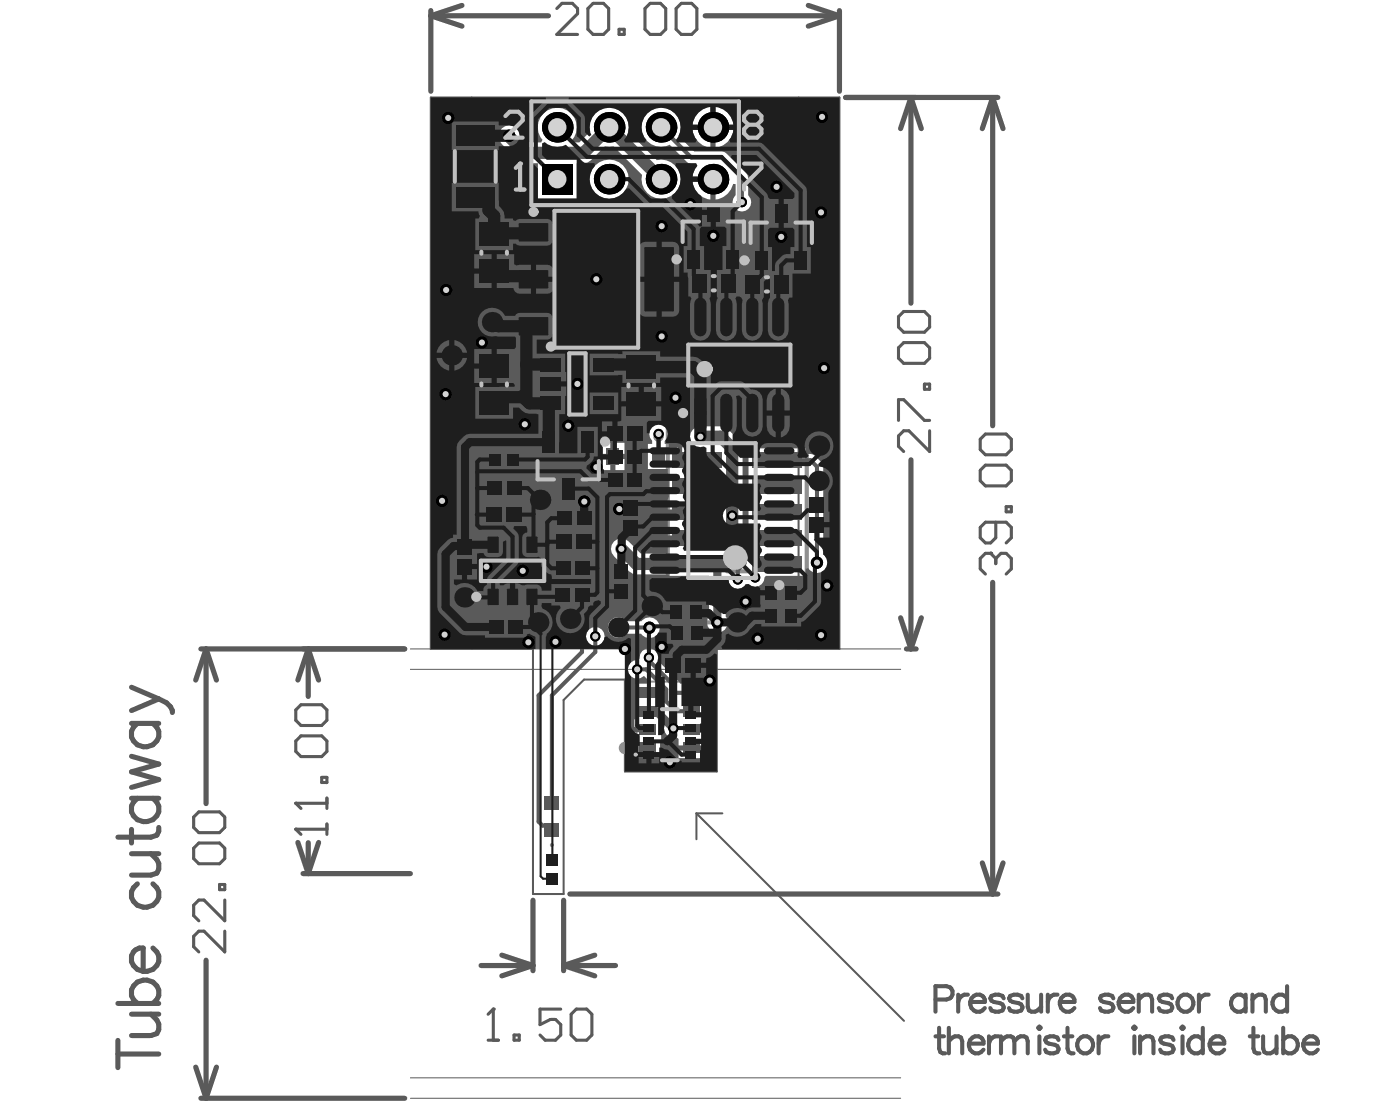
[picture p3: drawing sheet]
<svg xmlns="http://www.w3.org/2000/svg" width="228mm" height="180mm" viewBox="0 0 228 180" stroke-linecap="round" stroke-linejoin="round" font-family="sans-serif">
<g fill="none" stroke="#5a5a5a" stroke-width=".84">
<path d="M70.2 2.6l5.1 1.7M70.2 1.7v13.2M70.2 2.6h19.2M75.3 .9l-5.1 1.7M115 2.6h21.9M131.8 .9l5.1 1.7M136.9 2.6l-5.1 1.7M136.9 1.7v13.2M137.9 15.9h24.8M148.5 15.9l1.7 5.1M148.5 15.9l-1.7 5.1M148.5 15.9v33.5"/>
<path d="M161.8 15.9l1.7 5.1M161.8 15.9l-1.7 5.1M161.8 15.9v53.5M148.5 74.9v30.8M161.8 94.9v50.8M32.8 105.7h33.2M33.6 105.7v25.2M33.6 105.7l-1.7 5.1M33.6 105.7l1.7 5.1M50.3 105.7v7.8M50.3 105.7l1.6 5.1M50.3 105.7l-1.7 5.1"/>
<path d="M146.8 100.7l1.7 5M147.8 105.7h1.6M150.2 100.7l-1.7 5M48.6 137.3l1.7 5M50.3 137.3v5M51.9 137.3l-1.6 5M33.6 156.5v22.5M49.4 142.3h17.5M78.4 157.3h8.5M81.8 155.6l5.1 1.7M86.9 146.7v11.5M86.9 157.3l-5.1 1.7"/>
<path d="M91.9 146.7v11.5M91.9 157.3l5.1 1.7M91.9 157.3h8.4M92.9 145.7h69.8M97 155.6l-5.1 1.7M160.1 140.6l1.7 5.1M163.5 140.6l-1.7 5.1M31.9 173.9l1.7 5.1M32.8 179h33.2M35.3 173.9l-1.7 5.1"/>
</g>
<path d="M76.9 15.9v89.8M130.2 15.9v89.8M113.5 132.5v4.3M113.5 132.5h4.3M113.5 132.5l33.9 33.8" fill="none" stroke="#5a5a5a" stroke-width=".33"/>
<path d="M66.9 109.1h79.9M66.9 105.7h79.9M66.9 179h79.9M66.9 175.6h79.9" fill="none" stroke="#5a5a5a" stroke-width=".17"/>
<path d="M48.2 135.1h5.1M53.3 134.3v1.7" fill="none" stroke="#5a5a5a" stroke-width=".51"/>
<circle cx="48.2" cy="135.1" r=".25" fill="#5a5a5a"/>
<path d="M48.2 135.1l.9 .9M48.2 130.9h5.1M53.3 130v1.7" fill="none" stroke="#5a5a5a" stroke-width=".51"/>
<circle cx="48.2" cy="130.9" r=".25" fill="#5a5a5a"/>
<path d="M48.2 115.7l.9-.9h3.4l.8 .9v1.7l-.8 .8h-3.4l-.9-.8zM48.2 130.9l.9 .8M48.2 120.7l.9-.8h3.4l.8 .8v1.7l-.8 .9h-3.4l-.9-.9zM52.5 126.7h.8v.8h-.8zM79.6 169.5h1.7M80.4 164.4v5.1" fill="none" stroke="#5a5a5a" stroke-width=".51"/>
<circle cx="80.4" cy="164.4" r=".25" fill="#5a5a5a"/>
<path d="M147.3 50.8h3.4l.9 .8v1.7l-.9 .8h-3.4l-.8-.8v-1.7zM147.3 55.8h3.4l.9 .9v1.7l-.9 .8h-3.4l-.8-.8v-1.7zM146.5 68.5v-3.4h.8l3.4 3.4h.9M150.7 62.6h.9v.8h-.9zM151.6 70.2v3.4l-3.4-3.4h-.9l-.8 .8v1.7l.8 .9M161.5 90.2h-.8l-.9 .8v1.7l.9 .8M80.4 164.4l-.8 .9M83.8 168.6h.9v.9h-.9zM91.4 164.4h-3.4v2.6l1.7-.9h.9l.8 .9v1.6l-.8 .9h-1.7l-.9-.9M93.1 165.3l.9-.9h1.6l.9 .9v3.3l-.9 .9h-1.6l-.9-.9z" fill="none" stroke="#5a5a5a" stroke-width=".51"/>
<circle cx="161.5" cy="90.2" r=".25" fill="#5a5a5a"/>
<g fill="none" stroke="#5a5a5a" stroke-width=".51">
<path d="M90.8 1.4l.8-.9h1.7l.9 .9v.8l-3.4 3.4h3.4M95.9 1.4l.8-.9h1.7l.8 .9v3.4l-.8 .8h-1.7l-.8-.8zM100.9 4.8h.9v.8h-.9zM105.2 1.4l.8-.9h1.7l.8 .9v3.4l-.8 .8h-1.7l-.8-.8zM110.2 1.4l.9-.9h1.7l.8 .9v3.4l-.8 .8h-1.7l-.9-.8zM160.7 70.7h3.3l.9 .9v1.7l-.9 .8h-3.3l-.9-.8v-1.7zM160.7 75.8h3.3l.9 .8v1.7l-.9 .9h-3.3l-.9-.9v-1.7zM161.5 90.2l.8 .8M162.3 85.1v2.5l-.8 .9h-.8l-.9-.9v-1.7l.9-.8h3.3l.9 .8v1.7l-.9 .9M162.3 91v.9M162.3 91l.9-.8h.8l.9 .8v1.7l-.9 .8M164 82.6h.9v.8h-.9z"/>
<path d="M31.6 138.2l.8-.8h3.4l.8 .8v1.7l-.8 .8h-3.4l-.8-.8zM32.4 132.3h3.4l.8 .8v1.7l-.8 .9h-3.4l-.8-.9v-1.7zM35.8 144.1h.8v.9h-.8zM36.6 146.7v3.3l-3.3-3.3h-.9l-.8 .8v1.7l.8 .8M36.6 151.7v3.4l-3.3-3.4h-.9l-.8 .9v1.7l.8 .8"/>
</g>
<g fill="none" stroke="#5a5a5a" stroke-width=".66">
<path d="M152.5 162.9h1.8a1.09 1.09 0 0 0 1-1.1 1.09 1.09 0 0 0-1-1.1h-1.8v4.1M152.5 168.9h1.4M153.1 167.5v3.3l.2 .6 .4 .2h.4M154.7 169.7l.6-.6 .4-.2h.6l.4 .2 .2 .6v1.9M154.7 167.5v4.1M156.2 162.1v2.7M157.8 162.1a1.34 1.34 0 0 0-1.6 1.2M158 170.1a1.31 1.31 0 0 0 .7 1.4 1.31 1.31 0 0 0 1.6-.5M158.2 169.5a1.15 1.15 0 0 1 1.3-.7 1.15 1.15 0 0 1 .8 1.3h-2.3zM158.2 163.3a1.31 1.31 0 0 0 .8 1.4 1.31 1.31 0 0 0 1.6-.4M158.4 162.7a1.15 1.15 0 0 1 1.3-.6 1.15 1.15 0 0 1 .9 1.2h-2.4zM161.2 168.9v2.7"/>
<path d="M162.8 168.9a1.34 1.34 0 0 0-1.6 1.2M163.2 169.7l.6-.6 .4-.2h.6l.4 .2 .2 .6M163.2 168.9v2.7M163.6 162.7l-.2-.4-.6-.2h-.6l-.5 .2-.2 .4 .2 .4 1.7 .6 .2 .6-.2 .4-.6 .1h-.6l-.5-.1-.2-.4M165.4 169.7l.6-.6 .4-.2h.6l.4 .2 .2 .6v1.9M165.4 169.7v1.9M166.7 162.7l-.2-.4-.6-.2h-.6l-.6 .2-.2 .4 .2 .4 1.8 .6 .2 .6-.2 .4-.6 .1h-.6l-.6-.1-.2-.4M167.6 162.1v2l.2 .6 .4 .1h.5l.4-.1 .6-.6M169.5 167.3l.2 .2-.2 .2-.2-.2zM169.5 168.9v2.7M169.7 162.1v2.7M170.8 162.1v2.7"/>
<path d="M172.4 162.1a1.34 1.34 0 0 0-1.6 1.2M172.6 169.5l-.2-.4-.6-.2h-.6l-.6 .2-.2 .4 .2 .4 .4 .2 1 .1 .4 .2 .2 .4-.2 .6-.6 .2h-.6l-.6-.2-.2-.4M172.8 163.3a1.31 1.31 0 0 0 .8 1.4 1.31 1.31 0 0 0 1.6-.4M173 162.7a1.15 1.15 0 0 1 1.3-.6 1.15 1.15 0 0 1 .9 1.2h-2.4zM173.4 168.9h1.4M174 167.5v3.3l.2 .6 .4 .2h.4M175.8 169.5a1.35 1.35 0 0 1 1.9-.4 1.35 1.35 0 0 1 .3 1.9 1.35 1.35 0 0 1-1.9 .4 1.35 1.35 0 0 1-.3-1.9zM179.1 168.9v2.7M180.7 168.9a1.34 1.34 0 0 0-1.6 1.2M181.5 162.7l-.2-.4-.6-.2h-.6l-.6 .2-.2 .4 .2 .4 1.8 .6 .2 .6-.2 .4-.6 .1h-.6l-.6-.1-.2-.4M182.4 163.3a1.31 1.31 0 0 0 .8 1.4 1.31 1.31 0 0 0 1.6-.4M182.6 162.7a1.15 1.15 0 0 1 1.3-.6 1.15 1.15 0 0 1 .9 1.2h-2.4z"/>
<path d="M184.7 167.5l.2-.2 .2 .2-.2 .2zM184.9 168.9v2.7M185.7 162.9l.6-.6 .3-.2h.6l.4 .2 .2 .6v1.9M185.7 162.1v2.7M185.9 169.7l.6-.6 .4-.2h.6l.4 .2 .2 .6v1.9M185.9 168.9v2.7M191.1 162.7l-.2-.4-.6-.2h-.6l-.6 .2-.2 .4 .2 .4 1.8 .6 .2 .6-.2 .4-.6 .1h-.6l-.6-.1-.2-.4M191.3 169.5l-.2-.4-.6-.2h-.6l-.6 .2-.2 .4 .2 .4 .4 .2 1.4 .3 .2 .4-.2 .6-.6 .2h-.6l-.6-.2-.2-.4M192.2 162.7a1.35 1.35 0 0 1 1.9-.4 1.35 1.35 0 0 1 .3 2 1.35 1.35 0 0 1-1.9 .3 1.35 1.35 0 0 1-.3-1.9zM192.8 167.3l.2 .2-.2 .2-.2-.2zM192.8 168.9v2.7M195.5 162.1v2.7"/>
<path d="M196.1 169.5a1.35 1.35 0 0 0-1.9-.4 1.35 1.35 0 0 0-.3 1.9 1.26 1.26 0 0 0 2.2 0M196.1 167.5v4.1M197.1 162.1a1.34 1.34 0 0 0-1.6 1.2M197.2 170.1a1.31 1.31 0 0 0 .8 1.4 1.31 1.31 0 0 0 1.6-.5M197.4 169.5a1.15 1.15 0 0 1 1.3-.7 1.15 1.15 0 0 1 .9 1.3h-2.4zM203.1 162.7a1.35 1.35 0 0 0-1.9-.4 1.35 1.35 0 0 0-.3 2 1.26 1.26 0 0 0 2.2 0M203.1 162.1v2.7M203.8 168.9h1.3M204.2 162.9l.6-.6 .4-.2h.6l.4 .2 .2 .6v1.9M204.2 162.1v2.7M204.3 167.5v3.3l.2 .6 .4 .2h.4M205.9 168.9v1.9l.2 .6 .4 .2h.6l.4-.2 .6-.6"/>
<path d="M208.1 168.9v2.7M209.2 169.5a1.35 1.35 0 0 1 1.9-.4 1.35 1.35 0 0 1 .3 1.9 1.26 1.26 0 0 1-2.2 0M209.2 167.5v4.1M209.8 162.7a1.35 1.35 0 0 0-1.9-.4 1.35 1.35 0 0 0-.2 2 1.26 1.26 0 0 0 2.1 0M209.8 160.7v4.1M212.5 170.1a1.31 1.31 0 0 0 .8 1.4 1.31 1.31 0 0 0 1.6-.5M213.1 169.1a1.1 1.1 0 0 1 1.2-.1 1.1 1.1 0 0 1 .6 1.1h-2.4l.2-.6z"/>
</g>
<g fill="none" stroke="#5a5a5a" stroke-width=".83">
<path d="M21.4 117.9h4.5M21.4 112l4.5 1.9M22.4 117.9a2.08 2.08 0 0 0-.8 2.6 2.08 2.08 0 0 0 2.4 1.2 2.04 2.04 0 0 0 1.9-1.6 2.04 2.04 0 0 0-1-2.2M25.9 113.9l-4.5 1.9M25.9 113.9a2.56 2.56 0 0 1 2.2 2.2M21.4 135.1v2.3M21.4 139.1h4.5M21.4 130.1h4.5M21.4 123.2l4.5 1.3-4.5 1.3 4.5 1.2-4.5 1.3M22.4 130.1a2.08 2.08 0 0 0-.8 2.6 2.08 2.08 0 0 0 2.4 1.2 2.04 2.04 0 0 0 1.9-1.6 2.04 2.04 0 0 0-1-2.2M24.6 139.1l1 1 .3 .6v.9l-.3 .7-1 .3h-3.2M25.9 134.8v.7l-.3 .6-1 .3h-5.4"/>
<path d="M21.8 155.1l.3-.3 .6-.3h.6v3.8a2.07 2.07 0 0 1-1.5-3.2zM22.4 144a2.08 2.08 0 0 0-.8 2.6 2.08 2.08 0 0 0 2.4 1.2 2.04 2.04 0 0 0 1.9-1.5 2.04 2.04 0 0 0-1-2.3M24.9 154.5a2.08 2.08 0 0 1 .9 2.6 2.08 2.08 0 0 1-2.5 1.2M19.2 171.7h6.7M19.2 169.5v4.5M19.2 163.5h6.7M21.4 165.3h4.5M22.4 163.5a2.08 2.08 0 0 1-.8-2.6 2.08 2.08 0 0 1 2.4-1.2 2.04 2.04 0 0 1 1.9 1.6 2.04 2.04 0 0 1-1 2.2M24.6 165.3l1 .9 .3 .6v1l-.3 .6-1 .3h-3.2"/>
</g>
<path d="M70.2 15.9h66.7v89.8h-20v20h-15v-15h-6.7l-3.3 3.4v31.6h-5v-40h-16.7z" fill="none" stroke="#5a5a5a" stroke-width=".33"/>
<g fill="#d2d2d2">
<circle cx="83" cy="22.1" r=".5"/>
<circle cx="112.5" cy="33.3" r=".5"/>
<circle cx="126.6" cy="30.4" r=".5"/>
<circle cx="127.4" cy="38.6" r=".5"/>
<circle cx="116.3" cy="38.4" r=".5"/>
<circle cx="121" cy="32.9" r=".5"/>
<circle cx="86.1" cy="104.7" r=".5"/>
<circle cx="101.9" cy="105.7" r=".5"/>
<circle cx="97.2" cy="76.1" r=".5"/>
<circle cx="97.1" cy="103.7" r=".5"/>
<circle cx="101.3" cy="89.4" r=".5"/>
<circle cx="101" cy="82.9" r=".5"/>
<circle cx="95.3" cy="81.7" r=".5"/>
<circle cx="107.4" cy="70.7" r=".5"/>
<circle cx="79.3" cy="92.3" r=".5"/>
<circle cx="133.2" cy="91.7" r=".5"/>
<circle cx="105.8" cy="107.2" r=".5"/>
<circle cx="103.9" cy="109.1" r=".5"/>
<circle cx="109.8" cy="118.7" r=".5"/>
<circle cx="107.9" cy="36.9" r=".5"/>
<circle cx="100.8" cy="102.2" r=".5"/>
<circle cx="105.9" cy="102.3" r=".5"/>
<circle cx="120.3" cy="94.4" r=".5"/>
<circle cx="123.1" cy="94.1" r=".5"/>
<circle cx="107.9" cy="105.4" r=".5"/>
<circle cx="117" cy="101.4" r=".5"/>
<circle cx="78.6" cy="55.8" r=".5"/>
<circle cx="85.6" cy="69.1" r=".5"/>
<circle cx="110.1" cy="64.8" r=".5"/>
<circle cx="92.6" cy="69.4" r=".5"/>
<circle cx="114.2" cy="71.2" r=".5"/>
<circle cx="97.2" cy="45.5" r=".5"/>
<circle cx="107.9" cy="54.8" r=".5"/>
<circle cx="119.4" cy="84" r=".5"/>
<circle cx="121.6" cy="98" r=".5"/>
<circle cx="115.7" cy="110.9" r=".5"/>
<circle cx="109.2" cy="124.2" r=".5"/>
<circle cx="123.5" cy="104.1" r=".5"/>
<circle cx="133.9" cy="103.5" r=".5"/>
<circle cx="134.9" cy="95.4" r=".5"/>
<circle cx="134.4" cy="60" r=".5"/>
<circle cx="133.9" cy="34.6" r=".5"/>
<circle cx="134" cy="19" r=".5"/>
<circle cx="73.1" cy="19.2" r=".5"/>
<circle cx="72.7" cy="47.3" r=".5"/>
<circle cx="72.7" cy="64.2" r=".5"/>
<circle cx="72.1" cy="81.6" r=".5"/>
<circle cx="72.5" cy="103.4" r=".5"/>
<circle cx="94.1" cy="62.6" r=".5"/>
<circle cx="90.6" cy="104.6" r=".5"/>
<circle cx="85.2" cy="93" r=".5"/>
</g>
<g fill="none" stroke="#8c8c8c" stroke-width=".66">
<path d="M83.5 40v5M88.8 40v5M79.9 42.1a1.5 1.5 0 0 1 1.6-.4 1.5 1.5 0 0 1 1 1.4h-2.9v-.5zM81 47.8a1.01 1.01 0 0 0 .5 1.7l1 .2a1.43 1.43 0 0 1 1.4 1.3 1.43 1.43 0 0 1-1.2 1.6h-1a1.38 1.38 0 0 1-1.2-1.2 1.38 1.38 0 0 1 .8-1.5l1.6-.4a1.01 1.01 0 0 0 .5-1.7l-.7-.2h-1zM82.5 43.1a1.57 1.57 0 0 1-1 1.7 1.57 1.57 0 0 1-1.9-.5M84.8 41.6v3.4M85.7 47.8a1.62 1.62 0 0 1 2.4 .7 4.1 4.1 0 0 1-.5 3.8 1.62 1.62 0 0 1-2.4-.7 4.1 4.1 0 0 1 .5-3.8zM87.4 41.6v2.4l-.2 .7-.5 .3h-.7l-.5-.3-.7-.7M88.8 42.4a1.62 1.62 0 0 1 2.3-.4 1.62 1.62 0 0 1 .3 2.3 1.51 1.51 0 0 1-2.6 0M89.8 50.4h4.3M93.4 41.9a1.67 1.67 0 0 1 2.4 .9 1.67 1.67 0 0 1-1.2 2.2 1.69 1.69 0 0 1-1.8-1.1 1.69 1.69 0 0 1 .6-2zM95 50.9h3.5l-2.3-3.3v5"/>
<path d="M96 55.2h3.1v4.9h-3.1M97.2 57.5h1.9M97.2 45v-5l1.9 5 2-5v5M99.9 56.8l1.4 3.3 1.4-3.3M100.4 47.8a1.62 1.62 0 0 1 2.4 .7 4.1 4.1 0 0 1-.5 3.8 1.62 1.62 0 0 1-2.4-.7 4.1 4.1 0 0 1 .5-3.8zM104 57.3a1.5 1.5 0 0 1 1.7-.4 1.5 1.5 0 0 1 1 1.3h-2.9v-.4zM104.5 50.4h4.2M105.4 41.6a1.61 1.61 0 0 1 1.9 1.5M106.7 58.2a1.57 1.57 0 0 1-1 1.8 1.57 1.57 0 0 1-1.9-.6M107.3 41.6v3.4M109.1 41.9a1.67 1.67 0 0 1 2.4 .9 1.67 1.67 0 0 1-1.2 2.2 1.69 1.69 0 0 1-1.8-1.1 1.69 1.69 0 0 1 .6-2zM109.4 57.5l-1.6 2.6"/>
<path d="M110.6 47.8a1.62 1.62 0 0 1 2.4 .7 4.1 4.1 0 0 1-.5 3.8 1.62 1.62 0 0 1-2.4-.7 4.1 4.1 0 0 1 .5-3.8zM111.1 57.5h-2.1l-.7-.2a1.15 1.15 0 0 1 0-1.9l.7-.2h2.1v4.9M112.6 42.4l.2-.5 .7-.3h.7l.7 .3 .3 .5-.3 .4-2.1 .7-.2 .8 .2 .4 .7 .3h.7l.7-.3 .3-.4M117.4 48.8a1.24 1.24 0 0 0-.9-1.2h-1a1.22 1.22 0 0 0-.7 1.9l.5 .7 2.3 2.4h-3.3M119.1 42.6l-.7-.7-.5-.3h-.7l-.5 .3-.2 .7v2.4M119.1 41.6v3.4M119.5 47.8a1.62 1.62 0 0 1 2.4 .7 4.1 4.1 0 0 1-.5 3.8 1.62 1.62 0 0 1-2.4-.7 4.1 4.1 0 0 1 .5-3.8zM120.4 42.1a1.5 1.5 0 0 1 1.6-.4 1.5 1.5 0 0 1 1 1.4h-2.8v-.5zM123 43.1a1.57 1.57 0 0 1-.9 1.7 1.57 1.57 0 0 1-1.9-.5M124.1 40.7a2.19 2.19 0 0 1 3.4 0 1.27 1.27 0 0 1-1 1.4l-1.4 .5a1.35 1.35 0 0 0-1 1.7 2.2 2.2 0 0 0 3.4 0M126.3 48.8a1.24 1.24 0 0 0-1-1.2h-.9a1.22 1.22 0 0 0-.7 1.9l.5 .7 2.3 2.4h-3.3M102.3 72.1h2.7v4.5h-2.7z"/>
<path d="M108.9 65.5h22.6v35.9h-22.6zM118.5 73.8h3.4M118.5 93.1h3.4"/>
</g>
<g fill="none" stroke="#8c8c8c" stroke-width=".33">
<path d="M103.8 111.1h10.8v12.6h-10.8z"/>
<circle cx="90" cy="137.7" r=".17"/>
</g>
<circle cx="101.9" cy="121.9" r=".5" fill="none" stroke="#8c8c8c" stroke-width="1"/>
<g fill="none" stroke="#8c8c8c" stroke-width=".83">
<circle cx="107.3" cy="71.2" r=".42"/>
<circle cx="113.5" cy="95.1" r=".42"/>
</g>
<path d="M70.2 15.9h66.7v89.8h-20v20h-15v-20h-3.8v-.9a1.52 1.52 0 0 0 0-2.2 1.52 1.52 0 0 0-2.1 0 1.52 1.52 0 0 0 0 2.2v.9h-25.8zM116.7 17.4v2.9h2.9a3.2 3.2 0 0 0-2.9-2.9zM113.9 18.4l-.6 .7-.4 1.2h2.9v-2.9l-1.2 .4zM81.8 20.9a1.88 1.88 0 0 0 0 2.6l2.6 2.6 .6 .4 .6 .1h2.1v5.8h6.3v-5.8h1.2l.6-.1 .6-.4 2.2-2.3 .7 .1 .7-.1 4.7 4.7a3.2 3.2 0 0 0 2.8 3.9 3.2 3.2 0 0 0 3.5-3.4 3.2 3.2 0 0 0-3.9-2.9l-4.7-4.7a3.2 3.2 0 0 0-3.1-3.8 3.2 3.2 0 0 0-3.1 3.8l-1.7 1.8h-1l-.2-.4a3.2 3.2 0 0 0-.3-4.4 3.2 3.2 0 0 0-4.3 0 3.2 3.2 0 0 0-.3 4.4l-.2 .4h-1.9l-1.8-1.8a1.67 1.67 0 0 0-2.7-.5zM116.7 21.2v2.9a3.2 3.2 0 0 0 2.9-2.9zM112.9 21.2a3.2 3.2 0 0 0 2.9 2.9v-2.9zM96.1 29.2a3.2 3.2 0 0 0 6.4 0 3.2 3.2 0 0 0-6.4 0zM112.9 29.6a3.2 3.2 0 0 0 2.9 2.9v-2.9zM105.5 18.5a3.2 3.2 0 0 0-.3 4.1 3.2 3.2 0 0 0 4 1l2.8 2.8 .4 .2 1 .1 .2 .4-.3 .4-.4 1.3h3.3v.4h.5v3.3a3.3 3.3 0 0 0 2.8-2.5h.4v1.8a1.52 1.52 0 0 0 0 2.2 1.52 1.52 0 0 0 2.1 0 1.52 1.52 0 0 0 0-2.2l-.1-3.2-3.5-3.6-.7-.3h-4.5l-2.6-2.6a3.2 3.2 0 0 0-1-4 3.2 3.2 0 0 0-4.1 .4zM100.3 72.1v1.9h1.5v-1.9zM98 72.1v1.9h1.5v-1.9zM100.3 74.8v1.8h1.5v-1.8zM98 74.8v1.8h1.5v-1.8zM106.3 69.6a1.52 1.52 0 0 0 0 2.2v.5h-.7v4.1h3.3v.7l.1 .2v3.7l-.1 .3v1.7h4.8v.9h-4.8v3.3h4.8v.9h-4.8v2.1h-4.4l-2-2a1.7 1.7 0 0 0-2.4 0 1.7 1.7 0 0 0 0 2.4l2.5 2.5 .5 .4 .7 .1h5.2v.2h6.6v6.7a1.68 1.68 0 0 0 1.4 2.6 1.68 1.68 0 0 0 1.3-2.6v-6.3l.3-.2 .2 .3a1.49 1.49 0 0 0 1 1.6 1.49 1.49 0 0 0 1.8-.7h.4a1.53 1.53 0 0 0 1.7 .3 1.53 1.53 0 0 0 .9-1.4l.3-.3h6.5v-1.1l.4-.1a1.67 1.67 0 0 0 2.5 .3 1.67 1.67 0 0 0-.1-2.5v-14.4a2.66 2.66 0 0 0-2.8-2v-.9h-9.4v15.1l-.5 .5-.4-.1v-15.6l-.2-.6-.3-.6-1.9-1.8-.6-.4-.6-.1h-3.3a1.68 1.68 0 0 0-1.6 1.1 1.68 1.68 0 0 0 .5 1.9l-.1 .4h-3.9v-.6h-.7v-.4a1.52 1.52 0 0 0 .1-2.2 1.52 1.52 0 0 0-2.2-.1zM99.6 101a1.68 1.68 0 0 0 .1 2.5 1.68 1.68 0 0 0 2.4-.2h2.4a1.68 1.68 0 0 0 2.5 .2 1.68 1.68 0 0 0 .1-2.4 1.68 1.68 0 0 0-2.5 .1h-2.5a1.64 1.64 0 0 0-2.5-.2zM102.8 108a1.54 1.54 0 0 0 0 2.2 1.54 1.54 0 0 0 2.2-.1l.9 .9-.2 .4h-2.1v5.8h-.2v1.3h2.2v.8h-2.2v1.3h.2v2.8h4v-2.8h.2v-1.1l.4-.3 .2 .1a1.49 1.49 0 0 0 1.8 .8l.4 .3v1.1h4.4v-1.3h-.2v-8.8h-3.9l-3.7-3.8a1.51 1.51 0 0 0-1.2-2 1.51 1.51 0 0 0-1.7 1.7l-.3 .3-.7 .1zM113.2 122.3v1.3h1.8v-1.3zM110.6 122.3v1.3h1.8v-1.3z" fill="#5a5a5a"/>
<path d="M107.8 20.7l4.9 5h5l3.3 3.3v3.9M107.4 70.7l-.1 3.7M110.9 71.4v2.7l.9 .9h1.9M126.7 75h5.4l1.1 1v15.7M126.5 87.5l.2 .2h-2.7l-2.6 2.6v1.5l-1.1 1.1v1.5M126.7 91.9h-2.7l-.9 .9v1.3M94.9 104.7v1.5l-7.1 7.1v20.6l.6 .6h.8l.8 .8M97.1 103.7v2.5l-7.1 7.1v17.5M100.8 102.2l5.1 .1M103.9 109.1h1.5l3.2 3.2v2l1.6 1.6h2.6M105.8 107.2v.5l4.2 4.1v.8l.3 .3h2.5M105.8 102.2l.1 .1" fill="none" stroke="#5a5a5a" stroke-width=".66"/>
<path d="M116.4 91.9l.6 .6v8.8M105.6 115.9h1.4l2.8 2.8" fill="none" stroke="#5a5a5a" stroke-width="1.3"/>
<path d="M83 22.1v.2l2.6 2.6h9.6l4.1-4.2 8.5 8.5h-.6M114.2 71.2h3.3l1.9 1.8v17.8l-1.2 1.1h-14.4l-2.5-2.5M113.7 91.9h.1" fill="none" stroke="#5a5a5a" stroke-width="2"/>
<circle cx="83" cy="22.1" r="1" fill="#000"/>
<circle cx="83" cy="22.1" r=".5" fill="#d2d2d2"/>
<circle cx="112.5" cy="33.3" r="1" fill="#000"/>
<circle cx="112.5" cy="33.3" r=".5" fill="#d2d2d2"/>
<circle cx="126.6" cy="30.4" r="1" fill="#000"/>
<circle cx="126.6" cy="30.4" r=".5" fill="#d2d2d2"/>
<circle cx="127.4" cy="38.6" r="1" fill="#000"/>
<circle cx="127.4" cy="38.6" r=".5" fill="#d2d2d2"/>
<circle cx="116.3" cy="38.4" r="1" fill="#000"/>
<circle cx="116.3" cy="38.4" r=".5" fill="#d2d2d2"/>
<circle cx="121" cy="32.9" r=".83" fill="#000"/>
<circle cx="121" cy="32.9" r=".5" fill="#d2d2d2"/>
<circle cx="86.1" cy="104.7" r="1" fill="#000"/>
<circle cx="86.1" cy="104.7" r=".5" fill="#d2d2d2"/>
<circle cx="101.9" cy="105.7" r="1" fill="#000"/>
<circle cx="101.9" cy="105.7" r=".5" fill="#d2d2d2"/>
<circle cx="97.2" cy="76.1" r="1" fill="#000"/>
<circle cx="97.2" cy="76.1" r=".5" fill="#d2d2d2"/>
<circle cx="97.1" cy="103.7" r=".83" fill="#000"/>
<circle cx="97.1" cy="103.7" r=".5" fill="#d2d2d2"/>
<circle cx="101.3" cy="89.4" r=".83" fill="#000"/>
<circle cx="101.3" cy="89.4" r=".5" fill="#d2d2d2"/>
<circle cx="101" cy="82.9" r="1" fill="#000"/>
<circle cx="101" cy="82.9" r=".5" fill="#d2d2d2"/>
<circle cx="95.3" cy="81.7" r="1" fill="#000"/>
<circle cx="95.3" cy="81.7" r=".5" fill="#d2d2d2"/>
<circle cx="107.4" cy="70.7" r=".83" fill="#000"/>
<circle cx="107.4" cy="70.7" r=".5" fill="#d2d2d2"/>
<circle cx="79.3" cy="92.3" r="1" fill="#000"/>
<circle cx="79.3" cy="92.3" r=".5" fill="#d2d2d2"/>
<circle cx="133.2" cy="91.7" r="1" fill="#000"/>
<circle cx="133.2" cy="91.7" r=".5" fill="#d2d2d2"/>
<circle cx="105.8" cy="107.2" r=".83" fill="#000"/>
<circle cx="105.8" cy="107.2" r=".5" fill="#d2d2d2"/>
<circle cx="103.9" cy="109.1" r=".83" fill="#000"/>
<circle cx="103.9" cy="109.1" r=".5" fill="#d2d2d2"/>
<circle cx="109.8" cy="118.7" r=".83" fill="#000"/>
<circle cx="109.8" cy="118.7" r=".5" fill="#d2d2d2"/>
<circle cx="107.9" cy="36.9" r="1" fill="#000"/>
<circle cx="107.9" cy="36.9" r=".5" fill="#d2d2d2"/>
<circle cx="100.8" cy="102.2" r="1" fill="#000"/>
<circle cx="100.8" cy="102.2" r=".5" fill="#d2d2d2"/>
<circle cx="105.9" cy="102.3" r="1" fill="#000"/>
<circle cx="105.9" cy="102.3" r=".5" fill="#d2d2d2"/>
<circle cx="120.3" cy="94.4" r=".83" fill="#000"/>
<circle cx="120.3" cy="94.4" r=".5" fill="#d2d2d2"/>
<circle cx="123.1" cy="94.1" r=".83" fill="#000"/>
<circle cx="123.1" cy="94.1" r=".5" fill="#d2d2d2"/>
<circle cx="107.9" cy="105.4" r="1" fill="#000"/>
<circle cx="107.9" cy="105.4" r=".5" fill="#d2d2d2"/>
<circle cx="117" cy="101.4" r="1" fill="#000"/>
<circle cx="117" cy="101.4" r=".5" fill="#d2d2d2"/>
<circle cx="78.6" cy="55.8" r="1" fill="#000"/>
<circle cx="78.6" cy="55.8" r=".5" fill="#d2d2d2"/>
<circle cx="85.6" cy="69.1" r="1" fill="#000"/>
<circle cx="85.6" cy="69.1" r=".5" fill="#d2d2d2"/>
<circle cx="110.1" cy="64.8" r="1" fill="#000"/>
<circle cx="110.1" cy="64.8" r=".5" fill="#d2d2d2"/>
<circle cx="92.6" cy="69.4" r="1" fill="#000"/>
<circle cx="92.6" cy="69.4" r=".5" fill="#d2d2d2"/>
<circle cx="114.2" cy="71.2" r=".83" fill="#000"/>
<circle cx="114.2" cy="71.2" r=".5" fill="#d2d2d2"/>
<circle cx="97.2" cy="45.5" r="1" fill="#000"/>
<circle cx="97.2" cy="45.5" r=".5" fill="#d2d2d2"/>
<circle cx="107.9" cy="54.8" r="1" fill="#000"/>
<circle cx="107.9" cy="54.8" r=".5" fill="#d2d2d2"/>
<circle cx="119.4" cy="84" r=".83" fill="#000"/>
<circle cx="119.4" cy="84" r=".5" fill="#d2d2d2"/>
<circle cx="121.6" cy="98" r="1" fill="#000"/>
<circle cx="121.6" cy="98" r=".5" fill="#d2d2d2"/>
<circle cx="115.7" cy="110.9" r="1" fill="#000"/>
<circle cx="115.7" cy="110.9" r=".5" fill="#d2d2d2"/>
<circle cx="109.2" cy="124.2" r="1" fill="#000"/>
<circle cx="109.2" cy="124.2" r=".5" fill="#d2d2d2"/>
<circle cx="123.5" cy="104.1" r="1" fill="#000"/>
<circle cx="123.5" cy="104.1" r=".5" fill="#d2d2d2"/>
<circle cx="133.9" cy="103.5" r="1" fill="#000"/>
<circle cx="133.9" cy="103.5" r=".5" fill="#d2d2d2"/>
<circle cx="134.9" cy="95.4" r="1" fill="#000"/>
<circle cx="134.9" cy="95.4" r=".5" fill="#d2d2d2"/>
<circle cx="134.4" cy="60" r="1" fill="#000"/>
<circle cx="134.4" cy="60" r=".5" fill="#d2d2d2"/>
<circle cx="133.9" cy="34.6" r="1" fill="#000"/>
<circle cx="133.9" cy="34.6" r=".5" fill="#d2d2d2"/>
<circle cx="134" cy="19" r="1" fill="#000"/>
<circle cx="134" cy="19" r=".5" fill="#d2d2d2"/>
<circle cx="73.1" cy="19.2" r="1" fill="#000"/>
<circle cx="73.1" cy="19.2" r=".5" fill="#d2d2d2"/>
<circle cx="72.7" cy="47.3" r="1" fill="#000"/>
<circle cx="72.7" cy="47.3" r=".5" fill="#d2d2d2"/>
<circle cx="72.7" cy="64.2" r="1" fill="#000"/>
<circle cx="72.7" cy="64.2" r=".5" fill="#d2d2d2"/>
<circle cx="72.1" cy="81.6" r="1" fill="#000"/>
<circle cx="72.1" cy="81.6" r=".5" fill="#d2d2d2"/>
<circle cx="72.5" cy="103.4" r="1" fill="#000"/>
<circle cx="72.5" cy="103.4" r=".5" fill="#d2d2d2"/>
<circle cx="94.1" cy="62.6" r="1" fill="#000"/>
<circle cx="94.1" cy="62.6" r=".5" fill="#d2d2d2"/>
<circle cx="90.6" cy="104.6" r="1" fill="#000"/>
<circle cx="90.6" cy="104.6" r=".5" fill="#d2d2d2"/>
<circle cx="85.2" cy="93" r="1" fill="#000"/>
<circle cx="85.2" cy="93" r=".5" fill="#d2d2d2"/>
<circle cx="90.9" cy="20.7" r="2.49" fill="#000"/>
<circle cx="90.9" cy="20.7" r="1.5" fill="#d2d2d2"/>
<circle cx="116.2" cy="20.7" r="2.49" fill="#000"/>
<circle cx="116.2" cy="20.7" r="1.5" fill="#d2d2d2"/>
<circle cx="107.8" cy="20.7" r="2.49" fill="#000"/>
<circle cx="107.8" cy="20.7" r="1.5" fill="#d2d2d2"/>
<path d="M88.4 26.7h5v5h-5z" fill-rule="evenodd" fill="#000"/>
<circle cx="90.9" cy="29.2" r="1.5" fill="#d2d2d2"/>
<circle cx="116.2" cy="29.2" r="2.49" fill="#000"/>
<circle cx="116.2" cy="29.2" r="1.5" fill="#d2d2d2"/>
<circle cx="107.8" cy="29.2" r="2.49" fill="#000"/>
<circle cx="107.8" cy="29.2" r="1.5" fill="#d2d2d2"/>
<circle cx="99.3" cy="20.7" r="2.49" fill="#000"/>
<circle cx="99.3" cy="20.7" r="1.5" fill="#d2d2d2"/>
<circle cx="99.3" cy="29.2" r="2.49" fill="#000"/>
<circle cx="99.3" cy="29.2" r="1.5" fill="#d2d2d2"/>
<g fill="#5a5a5a">
<path d="M98.9 73h2.1v2.8h-2.1z" fill-rule="evenodd"/>
<path d="M104.3 121h2.6v1.7h-2.6z" fill-rule="evenodd"/>
<path d="M104.3 115.1h2.6v1.6h-2.6z" fill-rule="evenodd"/>
<path d="M106.3 73h2.1v2.8h-2.1z" fill-rule="evenodd"/>
<path d="M111.5 121h2.6v1.7h-2.6z" fill-rule="evenodd"/>
<path d="M111.5 115.1h2.6v1.6h-2.6z" fill-rule="evenodd"/>
<path d="M104.3 112.1h2.6v1.6h-2.6z" fill-rule="evenodd"/>
<path d="M104.3 118.1h2.6v1.6h-2.6z" fill-rule="evenodd"/>
<path d="M111.5 118.1h2.6v1.6h-2.6z" fill-rule="evenodd"/>
<path d="M111.5 112.1h2.6v1.6h-2.6z" fill-rule="evenodd"/>
<path d="M88.8 134.2h2.3v2.2h-2.3z" fill-rule="evenodd"/>
<path d="M88.8 129.7h2.3v2.2h-2.3z" fill-rule="evenodd"/>
<path d="M109.7 86.4h8v2.5h-8z" fill-rule="evenodd"/>
<path d="M109.7 82.2h8v2.5h-8z" fill-rule="evenodd"/>
<path d="M109.7 73.7h8v2.6h-8z" fill-rule="evenodd"/>
<path d="M109.7 90.6h8v2.6h-8z" fill-rule="evenodd"/>
<path d="M109.7 78h8v2.5h-8z" fill-rule="evenodd"/>
<path d="M122.7 86.4h8v2.5h-8z" fill-rule="evenodd"/>
<path d="M122.7 82.2h8v2.5h-8z" fill-rule="evenodd"/>
<path d="M122.7 73.7h8v2.6h-8z" fill-rule="evenodd"/>
<path d="M122.7 90.6h8v2.6h-8z" fill-rule="evenodd"/>
<path d="M122.7 78h8v2.5h-8z" fill-rule="evenodd"/>
</g>
<g fill="#1e1e1e">
<path d="M107.4 103.1h1.3v1.8h.9l.2 .4-.7 .9-.1 .3h-1.2v3.8h.6v7.8a1.5 1.5 0 0 0 0 1.2l-.5 .5h-.6v-4.6h-.5v-6.9a1.49 1.49 0 0 0 0-2.3v-2.3z"/>
<path d="M83.8 85.7h2l.2 .4v.7a.84 .84 0 0 0-.9 .8v2.3a.85 .85 0 0 0 .9 .9l1.8-.1 .4 .3a2.22 2.22 0 0 0 1.7 2.6l.1 .7h6.4v.9h-6.5v1h-1.6a.87 .87 0 0 0-.8-1h-1.5a1.19 1.19 0 0 1-1.3-.1h-.7v2.2h-.9v-2.2h-.7l-.3 .3h-.5l-.1-.3v-.2l3-3.2 .1-4.3-.3-.7-.6-.6z"/>
<path d="M105.9 94.5l.4-.3h4l.7-.3h7.4l.4 .5a1.5 1.5 0 0 0 1 1.5 1.5 1.5 0 0 0 1.8-.7h.4a1.47 1.47 0 0 0 1.5 .3l.4 .3v.4h1.8v.8h-1.8v1.5l.1 .1v.4l-1.9 .1-.6 .4a2.29 2.29 0 0 0-3.2 .6h-.4l-.6-.3a2.21 2.21 0 0 0-2.2-1.2v-.6h-6.5l-.2-.3a2.29 2.29 0 0 0-2.2-1.3l-.3-.3z"/>
<path d="M119.3 25.3h4l6.2 6.1v.7l-.3 .3h-1.4v4.7h1.4l.3 .3v2.9h-.6v1.1a2.33 2.33 0 0 0-2.6 2.8h-.4v-3.9h-.7v-2.9l.3-.3h1.4v-4.7h-1.4l-.3-.3-.3-.7-5.8-5.8z"/>
<path d="M75.3 92.3h.4v-.4h2.1v-1.7l1-.1a.81 .81 0 0 0 .8 .7h1.5a.85 .85 0 0 0 .9-.9v-1.6l.4-.2h.1v2.8l-2.8 2.9a2.45 2.45 0 0 0-.4 1.5 .92 .92 0 0 0-.5 1h-1a2.31 2.31 0 0 0-3.4-.9l-.4-.2v-.8h1.3zM76.2 92.7v1.7h1.6v-1.7z"/>
<path d="M88.3 98.3h1.6v.4h1.4l.1 .4a2.34 2.34 0 0 0 1 4 2.34 2.34 0 0 0 2.8-3l.6-.8 .1-.4 .3-.2h.5v-.5l.3-.3 .5-.1 .4 .2v.4l-1.8 1.9-.1 2.3a1.51 1.51 0 0 0 .4 2.5 1.51 1.51 0 0 0 2.2-1.3l.4-.1a2.31 2.31 0 0 0 3.4 .2l.5 .2v3.8a1.49 1.49 0 0 0 0 2.3v8a1.71 1.71 0 0 0 1.4 1.5v1.8h-.2v1h1.7v.5v-.5h1.7v-.7h.4l.4 .3h.6l1.5 1.6 .7 .3v.2h3v-2h.2v-1h-1.7v-.8h1.7v-1h-.2v-1.5h.2v-1h-1.7v-.4h-.4v-1.5h-1.1v-4.6h1.5v-2h.4v-.4h2.1l.1-.8 .5-.1 .8-.6 .4 .1v19.1h-15v-20h-12.9v-1.9l.2-.5a2.32 2.32 0 0 0 .9-2.3 2.32 2.32 0 0 0-1.6-1.8 .92 .92 0 0 1-.2-.9zM113.4 108.8v1.6h1.7v-1.6zM113 115v1.1h1.3v-1.1zM106.2 123.4v1h1.3v-1zM104.1 123.4v1h1.3v-1z"/>
<path d="M70.2 15.9h18.8v.4l-2.4 2.3-.3 .7v6.4l.3 .7 1.1 1.1v4.9h6.3v-6.4h-4.9l-.7-.7v-1.9l.4-.2a3.1 3.1 0 0 0 3.5 .4l3 2.9 1.6 .1 .1 .4-.4 .6a3.2 3.2 0 0 0 1.2 4.4 3.2 3.2 0 0 0 4.3-1.3h.5l3 2.9 2.4 .1 4.1 4v2.4h-.6v4.3h.6l.1 3.9h.3l.2 .4-.2 .8v4.3l.1 .7a1.7 1.7 0 0 0 1.9 1 1.7 1.7 0 0 0 1.4-1.7v-4.3l-.2-.8 .2-.4v-4.3h-1.1v-3.9h-.7v-2.8l.3-.3 1.5-.1v-1.9h-1.5v1.9h-.4l-4.5-4.6 .1-.5 .4-.3a3.2 3.2 0 0 0 .1-4.5l.1-.4h3.3l.2 .4-.4 .5-.4 1.3h3.3v.8h-3.3l.1 .5 .3 .8 .6 .7 .4 .3 .1 .4v1.9h1.9v.4h.4v2.3h1.4l.3 .3v2.9h-.6v3.9h-.9v4.3l.1 .3-.1 .2-.2 .7v4.3a1.7 1.7 0 0 0 1.7 1.7 1.7 1.7 0 0 0 1.7-1.7v-4.3l-.2-.8 .2-.4h.4l.4 .2 .2 .4-.1 .6v4.3l.1 .7a1.7 1.7 0 0 0 1.9 1 1.7 1.7 0 0 0 1.3-1.7v-4.3l-.1-.6 .3-.4v-2.6l.4-.4h.6v3l-.2 .3-.1 .7v4.3l.1 .7a1.7 1.7 0 0 0 1.9 1 1.7 1.7 0 0 0 1.4-1.7v-4.3l-.1-.6 .2-.4h.5v-3.9h3v-4.3h-.7v-9.7l-7.4-7.3-5-.1-.2-.4 .3-.4 .4-1.2h-6.7l.4 1.2 .3 .4-.2 .4h-3l-.2-.4a3.2 3.2 0 0 0-.2-4.4 3.2 3.2 0 0 0-4.4 0 3.2 3.2 0 0 0-.2 4.4l-.2 .4h-3.3l-.2-.4 .4-.5a3.2 3.2 0 0 0-2.6-4.7 3.2 3.2 0 0 0-3.1 4.4l-.3 .2-.7-.6-.1-2.7-2.6-2.6v-.4h44.2v89.8h-19.1l-.2-.4 .6-.7 .1-1.2 .4-.2a2.31 2.31 0 0 0 3.6-.7l.9-.8h.9v.4h6.5v-.8l.6-.2 2.6-2.7 .1-5.2a1.66 1.66 0 0 0 .3-2.8l-.1-.9-1.4-1.5 .1-2.5h.4v-.4h2v-1.7h-.1v-3.1l.4-.8a2.34 2.34 0 0 0-1.9-3.5l-.2-.4 .7-.7a2.35 2.35 0 0 0 1.6-3.2 2.35 2.35 0 0 0-3.5-1 2.35 2.35 0 0 0-.3 3.6l-.4 .3h-1.3l-.2-.4 .1-.3a1.27 1.27 0 0 0-1.2-1.7h-3.8l-.5 .1a1.24 1.24 0 0 0-.5 1.9l-.2 .4h-3.2l-1.3-1.2v-2.6l.6-.7 .1-.6v-4.4l-.1-.5 .5-.2 .5 .5v4.6a1.7 1.7 0 0 0 1.7 1.7 1.7 1.7 0 0 0 1.6-1.7v-4.4l-.1-.6a1.62 1.62 0 0 0-1.8-1l-1-1.1-.7-.3h-3.1l-.8 .3-.5 .6-.4-.2a3.9 3.9 0 0 0-2.9-4.7h-5.4v-.9h-6.1v.5l-5.4-.1v3.6l5.4-.1v1.3h6.1v-.9h4.7l.2 .2v9.5l.1 .6a1.67 1.67 0 0 0 2.1 .9l.5 .3v.8l.3 .7 4.3 4.2 4.1 .1 .2 .4-.3 .7 .1 .5 .3 .4v.4a1.22 1.22 0 0 0-.1 1.6l-.2 .5h-3.2a1.51 1.51 0 0 0-2.1-.6 1.51 1.51 0 0 0-.5 2.1 1.51 1.51 0 0 0 2.1 .5h3.7l.2 .4a1.18 1.18 0 0 0 0 1.5v.6a1.24 1.24 0 0 0 .1 1.7v.4l-.3 .4-.1 .5 .1 .5a.83 .83 0 0 1 0 1.1l-.4 .2h-.5l-2.8-2.8-8.7-.1-.2-.4a1.18 1.18 0 0 0 0-1.5v-.6a1.24 1.24 0 0 0-.1-1.7v-.3l.3-.4 .1-.5-.3-1.2 .4-.6h-3.3v-.8h3.3l-.4-.6 .1-.5a1.17 1.17 0 0 0-.1-1.5v-.5a1.24 1.24 0 0 0-.1-1.7v-.4l.3-.4 .1-.5-.1-.5a.83 .83 0 0 1 0-1.2 1.27 1.27 0 0 0-1.2-1.7h-1.7l-.1-.4 .3-.5a1.52 1.52 0 0 0-1.1-2.1 1.52 1.52 0 0 0-1.8 1.4h-.5v-1.8l.4-.2h2v-2.4h-6.5v2.4l-.6 .1v2h-.5v.4h-2.1v1.7h.2v1.2h2v.9h-2v1.5l.2 .1v.7h-2l-.9-.9 .2-.5a1.83 1.83 0 0 0 1-1.4h.7v-4.9h-3.4v4.4h-3l.1-6.4h.9v-3h.2v-1.5h-2.5v-.9h2.5v-1.5h-.2v-3h-4.6v-2.3h2.1l.4-.5 .1-3a.85 .85 0 0 0-.9-.8h-4.5h-.3l-.4 .5h-1.7v-.2a2.35 2.35 0 0 0-3.1-.9 2.35 2.35 0 0 0-1.2 2.9 2.35 2.35 0 0 0 2.8 1.5l3.2 .1 .1 .2v1.5l-.3 .3h-2.8v5.5h2.7l.2 .4v.2l-6.4 .1v5.1h6.1v-1.8h1a2.61 2.61 0 0 0 2.9 1l.3 .1v3.2h-11.2a2.75 2.75 0 0 0-2.1 2.1v14.3h-.6v.5l-.5 .1a3.9 3.9 0 0 0-2.1 2.6v8.6l.1 .5 .3 .5 3.2 3.2 .5 .3 .5 .1h3.2v.4h6.8v-.5l.4-.2 1 .6v1.9h-17.1zM116.7 17.4v2.9h2.9a3.2 3.2 0 0 0-2.9-2.9zM113.9 18.4l-.6 .7-.4 1.2h2.9v-2.9l-1.2 .4zM73.7 19.8v4.7h7.6v-.7h1.7a1.7 1.7 0 0 0 1.7-1.7 1.7 1.7 0 0 0-1.7-1.7h-1.7v-.6zM73.7 29.8v4.6h4.3l.3 .8-.3 .4h-.5v5.2h6.1v-1.1h.5l.3 .3h.3h4.5a.85 .85 0 0 0 .9-.8v-2.7a.85 .85 0 0 0-.9-.8h-4.5h-.3l-.3 .3-.5-.1v-.3h-1.3a2.1 2.1 0 0 0-1-2v-3.8zM77.3 41.4v2.3h2.8v-2.3zM107.9 39.4v5.7h2.8v-4.7a1.04 1.04 0 0 0-1-1zM87.4 43.1v2h2.9v-.9a1.03 1.03 0 0 0-1.1-1.1zM104.5 39.7l-.3 .7v4.7h2.8v-5.7h-1.8zM77.3 44.6v2.3h2.8v-2.3zM87.4 45.9v2h1.8a1.03 1.03 0 0 0 1.1-1.1v-.9zM81 41.4v5.5h2.7a1 1 0 0 0 1 1h1.9v-4.8h-1.9l-.5 .2-.4-.3v-1.6zM107.9 45.9v5.7h1.8a1.04 1.04 0 0 0 1-1v-4.7zM104.2 45.9v4.7a1.04 1.04 0 0 0 1 1h1.8v-5.7zM74.1 55.4v2.1h2a2.43 2.43 0 0 0-2-2.1zM71.9 56.1l-.4 .5-.3 .9h2v-2.1l-.8 .3zM77.3 56.9v2.3h2.8v-2.3zM71.2 58.3a2.43 2.43 0 0 0 2 2.1v-2.1zM74.1 58.3v2.1a2.43 2.43 0 0 0 2-2.1zM77.3 60.1v2.3h2.8v-2.3zM105 63v2.4h2.8v-2.4zM101.3 63v2.4h2.8v-2.4zM127.3 63.3v3.6h1.5v-1.8a1.79 1.79 0 0 0-1.5-1.8zM125.6 63.8l-.5 .6-.1 .7v1.8h1.5v-3.6l-.3 .1zM96.1 64v3.5h4.7v-3.5zM98.1 68.7v1.6h1.7v-1.6zM127.3 67.7v3.6a1.79 1.79 0 0 0 1.5-1.8v-1.8zM125 67.7v1.8a1.79 1.79 0 0 0 1.5 1.8v-3.6zM133.6 85.9v1.7h1.6v-1.7z"/>
</g>
<path d="M75 89h-1l-1.3 1.3M95.3 81.7l-.1 2.7M101.4 87.6l-.1 1.8M113.7 103.1l-.1 .1M122.6 100.3l-1.1 1.1h-1.3M108.9 120.7l-.1 .1" fill="none" stroke="#1e1e1e" stroke-width="1.3"/>
<g fill="none" stroke="#1e1e1e" stroke-width=".66">
<path d="M94.4 19.3v2.7M99.3 29.2h3.2M106 32.7h2.5M121 32.9l-1.5 1.5M113.1 42.2v2.7M114 45.8v.4M114.2 46.2v5.5M119.5 46.2l-1.1 1.1v4.4M122.7 46v.3M123.2 46.3v.4l-.5 .6v4.4M80.6 74.9h-2.4l-.4 .4v1.6l.2-.1M92.6 79.6h3.4"/>
<path d="M94.6 76.8l1.5 1.4M95.8 74.5l-.4 .4M100.2 78.2l.1 .1M100.2 74.4l.1 .1M104.5 73.5h2.9M108.4 79.9l-.1 .1h-2.9l-.5 .5M117.6 63.1h3.1l2 2M118.4 73.8l1.9 1.8M77.7 83.9h2.9M77.8 83.9v1.7M80.4 94.5l-.1 2.8M83.6 87.4v3.9"/>
<path d="M87 80.4v3.4l-3.1 .1M89.2 88.3v3.6M89.5 88.3l-.5 .5h-2.3l.3-.3M91.7 96.9l-.3 .4M94.9 96.9v2M97.4 96.5l-.4 .4M99.4 80.5l-.4 .5M101.3 96.3l-2.3 .1v2.4M104.9 97l1.4 1.4v.4h.7M106.4 86.4h2M106.4 84.3h2M108.4 88.6l-.1 .1h-2.3l-1.1 1.1"/>
<path d="M119.4 84l.2 .3M122.2 96.6v.4l-.6 .7v.3M84.1 102.2h3M86.7 101.8l1.4 1.4M97.1 100.7v3M103.9 118.2l.4 .4h1.5M109.2 102.1h-3.1l-.3 .3M109.8 118.7h-.1M105.8 120.8h3M111.1 123h1.5"/>
</g>
<path d="M79.6 34.3l1 .9M85.1 64.6l-.1 .1M114.2 67.3v3.9" fill="none" stroke="#1e1e1e" stroke-width="2"/>
<path d="M88.1 142.8l.4 .4" fill="none" stroke="#1e1e1e" stroke-width=".34"/>
<circle cx="129" cy="100.3" r=".33" fill="#1e1e1e"/>
<path d="M124.2 42.4v2.4M127.9 46.6l-1 1v4.1M128.2 42.4l-.8 .9M133.5 74l-1.6 1.6M77.8 85.6l.4 .4h3.9M127 86.4l2.8 .1M131.3 93.7v2.1M133.2 82.2l-.9 1h-.7M133.2 89.9v1.8l-.3 .3" fill="none" stroke="#1e1e1e" stroke-width=".66"/>
<path d="M72.7 90.3v8.6" fill="none" stroke="#1e1e1e" stroke-width="1.3"/>
<path d="M81.5 64.7l-.9 .9" fill="none" stroke="#1e1e1e" stroke-width="2"/>
<circle cx="77.8" cy="79.5" r=".33" fill="#1e1e1e"/>
<g fill="none" stroke="#1e1e1e" stroke-width=".66">
<path d="M89.4 17.2l-2 2.1v6.4M92.3 17.2l2.1 2.1M90.9 20.7l4.8 4.9M113.1 37.3v4.9M119.5 34.4v11.8M124.2 32.1v10.3M113.1 44.9l.9 .9M127.4 43.3v3M77.8 79.5h2.8M77.8 76.9v7M83.8 79.5h2.3l.9 .9M95.8 72v2.5"/>
<path d="M100.2 70.7v3.7M107.4 70.7v2.8M116.2 64.5v9.3M118.4 67.3v6.5M122.7 65.1v2.2M131.3 77.8l1.6 1.6h.5M75.7 97.3h4.6M87 83.8v4.7M89.2 85.1v3.2M91.4 97.3h-4.7v4.5M94.9 98.9l-1.9 1.9M94.9 96.9h2.1"/>
<path d="M95.2 88.3h2.2M97.4 81v15.5M99 98.8l-1.9 1.9M99 81v15.4M104.9 89.8v7.2M106.3 98.8l-2.4 2.3v17.1M106.4 84.3l-1.5 1.5M107 98.8l1 .9M118.8 92.9l1.5 1.5M119.8 90.8l3.3 3.3M132.9 92v6M105.8 102.4v14.1"/>
</g>
<path d="M77.5 32.1h1.5l.6 .7v1.5M80.6 35.2v3l.1-.2M87 37.8l-.2 .2M80.2 52.5h.4l.7 .7M80.6 44.2l.8 .8M86.5 45l.5 .5M87 53.2h-.7l-.5 .5v11.5M113 59.8l1.2 1.2v6.3M85.1 64.6l1.2 1.1" fill="none" stroke="#1e1e1e" stroke-width="2"/>
<path d="M75 89h.8M101.3 89.4v3.8M113.6 99.9h1.9M75.9 102.2h5M111.2 105.9h4" fill="none" stroke="#1e1e1e" stroke-width="1.3"/>
<path d="M88.1 103.2v39.6M90.1 104.1v36.1M88.5 143.2h1.4" fill="none" stroke="#1e1e1e" stroke-width=".34"/>
<circle cx="75.8" cy="89" r=".67" fill="#1e1e1e"/>
<path d="M75.8 88.8h4.6M110.3 107.9l-.5 .5M113.7 103.1h3.3M120.2 101.4h-3.2v2.7M122.6 100.3h3.1" fill="none" stroke="#1e1e1e" stroke-width="1.3"/>
<g fill="none" stroke="#1e1e1e" stroke-width=".66">
<path d="M89.4 17.2h2.9M87.4 25.7l3.5 3.5M94.4 22l2.2 2.2M108.5 32.7l4.6 4.6M128.2 42.4h2.3M78 76.8h16.6M83.6 74.9h11.8M96 79.6l1.4 1.4M103.5 70.7v.1M104.5 73.5l-1 1v3.8M116.2 73.8l4 4M117.6 63.1l-1.4 1.4"/>
<path d="M89.5 88.3h2.4M92.1 84.4h-2.2l-.7 .7M106.4 86.4l-2.9 2.8M108.4 90.8h11.4M108.4 82.1h-4.9l-.7 .8M122.2 96.6h3.5M129.8 86.5l3.4 3.4M131.3 95.8l-.8 .8h-1.5M131.6 83.2l-1.1 1.1M109.2 102.1l1.1 1.1M112.6 118.6l-2.8 .1M129 100.3h1.5"/>
<path d="M108.9 120.7l2.2 2.3"/>
</g>
<path d="M77.5 22.1h5.5M81.5 64.7h3.5" fill="none" stroke="#1e1e1e" stroke-width="2"/>
<circle cx="130.5" cy="42.4" r=".33" fill="#1e1e1e"/>
<g fill="none" stroke="#1e1e1e" stroke-width=".66">
<path d="M95.7 25.6h21.9l6.6 6.5M96.6 24.2h27.1l6.8 6.8v11.4M102.5 29.2l3.5 3.5M124.2 44.8l-.4 .4h-.3l-.8 .8M96.1 78.2h4.1M103.5 70.8v3.7M120.2 77.8h11.1M120.3 75.6h11.6M82.1 86l1.5 1.4M83.6 91.3l-3.2 3.2M89.2 91.9l.7 .7h1.9M95 92.6h2.4"/>
<path d="M99.4 80.5h5.5M103.5 89.2v10.3l-2.7 2.7M104.9 85.8h-1.8l-.3 .3M108 99.7h2.2M108.4 92.9h10.4M119.6 84.3h10.9M127 92.9h3.5l.8 .8M132.9 98l-2.4 2.3"/>
</g>
<path d="M89.5 72h-12.9l-.8 .8v16.2M72.7 98.9l3.2 3.3M102.8 86.1l-1.4 1.5M115.5 99.9l1.4 1.4M109.7 108.4v11.5l-.8 .8M111.2 105.9l-.9 .8v1.2M117 104.1l-1.8 1.8" fill="none" stroke="#1e1e1e" stroke-width="1.3"/>
<path d="M80.7 38h6.1M81.3 53.2h5M81.4 45h5.1M85.8 59.4h4M98.5 59.4h5.4l.1 .2h1.1M104.5 59.8h8.5M86.3 65.7h3.5M89.6 65.7l-.1 .1v6.2" fill="none" stroke="#1e1e1e" stroke-width="2"/>
<circle cx="83" cy="22.1" r="1" fill="#000"/>
<circle cx="83" cy="22.1" r=".5" fill="#d2d2d2"/>
<circle cx="112.5" cy="33.3" r="1" fill="#000"/>
<circle cx="112.5" cy="33.3" r=".5" fill="#d2d2d2"/>
<circle cx="126.6" cy="30.4" r="1" fill="#000"/>
<circle cx="126.6" cy="30.4" r=".5" fill="#d2d2d2"/>
<circle cx="127.4" cy="38.6" r="1" fill="#000"/>
<circle cx="127.4" cy="38.6" r=".5" fill="#d2d2d2"/>
<circle cx="116.3" cy="38.4" r="1" fill="#000"/>
<circle cx="116.3" cy="38.4" r=".5" fill="#d2d2d2"/>
<circle cx="121" cy="32.9" r=".83" fill="#000"/>
<circle cx="121" cy="32.9" r=".5" fill="#d2d2d2"/>
<circle cx="86.1" cy="104.7" r="1" fill="#000"/>
<circle cx="86.1" cy="104.7" r=".5" fill="#d2d2d2"/>
<circle cx="101.9" cy="105.7" r="1" fill="#000"/>
<circle cx="101.9" cy="105.7" r=".5" fill="#d2d2d2"/>
<circle cx="97.2" cy="76.1" r="1" fill="#000"/>
<circle cx="97.2" cy="76.1" r=".5" fill="#d2d2d2"/>
<circle cx="97.1" cy="103.7" r=".83" fill="#000"/>
<circle cx="97.1" cy="103.7" r=".5" fill="#d2d2d2"/>
<circle cx="101.3" cy="89.4" r=".83" fill="#000"/>
<circle cx="101.3" cy="89.4" r=".5" fill="#d2d2d2"/>
<circle cx="101" cy="82.9" r="1" fill="#000"/>
<circle cx="101" cy="82.9" r=".5" fill="#d2d2d2"/>
<circle cx="95.3" cy="81.7" r="1" fill="#000"/>
<circle cx="95.3" cy="81.7" r=".5" fill="#d2d2d2"/>
<circle cx="107.4" cy="70.7" r=".83" fill="#000"/>
<circle cx="107.4" cy="70.7" r=".5" fill="#d2d2d2"/>
<circle cx="79.3" cy="92.3" r="1" fill="#000"/>
<circle cx="79.3" cy="92.3" r=".5" fill="#d2d2d2"/>
<circle cx="133.2" cy="91.7" r="1" fill="#000"/>
<circle cx="133.2" cy="91.7" r=".5" fill="#d2d2d2"/>
<circle cx="105.8" cy="107.2" r=".83" fill="#000"/>
<circle cx="105.8" cy="107.2" r=".5" fill="#d2d2d2"/>
<circle cx="103.9" cy="109.1" r=".83" fill="#000"/>
<circle cx="103.9" cy="109.1" r=".5" fill="#d2d2d2"/>
<circle cx="109.8" cy="118.7" r=".83" fill="#000"/>
<circle cx="109.8" cy="118.7" r=".5" fill="#d2d2d2"/>
<circle cx="107.9" cy="36.9" r="1" fill="#000"/>
<circle cx="107.9" cy="36.9" r=".5" fill="#d2d2d2"/>
<circle cx="100.8" cy="102.2" r="1" fill="#000"/>
<circle cx="100.8" cy="102.2" r=".5" fill="#d2d2d2"/>
<circle cx="105.9" cy="102.3" r="1" fill="#000"/>
<circle cx="105.9" cy="102.3" r=".5" fill="#d2d2d2"/>
<circle cx="120.3" cy="94.4" r=".83" fill="#000"/>
<circle cx="120.3" cy="94.4" r=".5" fill="#d2d2d2"/>
<circle cx="123.1" cy="94.1" r=".83" fill="#000"/>
<circle cx="123.1" cy="94.1" r=".5" fill="#d2d2d2"/>
<circle cx="107.9" cy="105.4" r="1" fill="#000"/>
<circle cx="107.9" cy="105.4" r=".5" fill="#d2d2d2"/>
<circle cx="117" cy="101.4" r="1" fill="#000"/>
<circle cx="117" cy="101.4" r=".5" fill="#d2d2d2"/>
<circle cx="78.6" cy="55.8" r="1" fill="#000"/>
<circle cx="78.6" cy="55.8" r=".5" fill="#d2d2d2"/>
<circle cx="85.6" cy="69.1" r="1" fill="#000"/>
<circle cx="85.6" cy="69.1" r=".5" fill="#d2d2d2"/>
<circle cx="110.1" cy="64.8" r="1" fill="#000"/>
<circle cx="110.1" cy="64.8" r=".5" fill="#d2d2d2"/>
<circle cx="92.6" cy="69.4" r="1" fill="#000"/>
<circle cx="92.6" cy="69.4" r=".5" fill="#d2d2d2"/>
<circle cx="114.2" cy="71.2" r=".83" fill="#000"/>
<circle cx="114.2" cy="71.2" r=".5" fill="#d2d2d2"/>
<circle cx="97.2" cy="45.5" r="1" fill="#000"/>
<circle cx="97.2" cy="45.5" r=".5" fill="#d2d2d2"/>
<circle cx="107.9" cy="54.8" r="1" fill="#000"/>
<circle cx="107.9" cy="54.8" r=".5" fill="#d2d2d2"/>
<circle cx="119.4" cy="84" r=".83" fill="#000"/>
<circle cx="119.4" cy="84" r=".5" fill="#d2d2d2"/>
<circle cx="121.6" cy="98" r="1" fill="#000"/>
<circle cx="121.6" cy="98" r=".5" fill="#d2d2d2"/>
<circle cx="115.7" cy="110.9" r="1" fill="#000"/>
<circle cx="115.7" cy="110.9" r=".5" fill="#d2d2d2"/>
<circle cx="109.2" cy="124.2" r="1" fill="#000"/>
<circle cx="109.2" cy="124.2" r=".5" fill="#d2d2d2"/>
<circle cx="123.5" cy="104.1" r="1" fill="#000"/>
<circle cx="123.5" cy="104.1" r=".5" fill="#d2d2d2"/>
<circle cx="133.9" cy="103.5" r="1" fill="#000"/>
<circle cx="133.9" cy="103.5" r=".5" fill="#d2d2d2"/>
<circle cx="134.9" cy="95.4" r="1" fill="#000"/>
<circle cx="134.9" cy="95.4" r=".5" fill="#d2d2d2"/>
<circle cx="134.4" cy="60" r="1" fill="#000"/>
<circle cx="134.4" cy="60" r=".5" fill="#d2d2d2"/>
<circle cx="133.9" cy="34.6" r="1" fill="#000"/>
<circle cx="133.9" cy="34.6" r=".5" fill="#d2d2d2"/>
<circle cx="134" cy="19" r="1" fill="#000"/>
<circle cx="134" cy="19" r=".5" fill="#d2d2d2"/>
<circle cx="73.1" cy="19.2" r="1" fill="#000"/>
<circle cx="73.1" cy="19.2" r=".5" fill="#d2d2d2"/>
<circle cx="72.7" cy="47.3" r="1" fill="#000"/>
<circle cx="72.7" cy="47.3" r=".5" fill="#d2d2d2"/>
<circle cx="72.7" cy="64.2" r="1" fill="#000"/>
<circle cx="72.7" cy="64.2" r=".5" fill="#d2d2d2"/>
<circle cx="72.1" cy="81.6" r="1" fill="#000"/>
<circle cx="72.1" cy="81.6" r=".5" fill="#d2d2d2"/>
<circle cx="72.5" cy="103.4" r="1" fill="#000"/>
<circle cx="72.5" cy="103.4" r=".5" fill="#d2d2d2"/>
<circle cx="94.1" cy="62.6" r="1" fill="#000"/>
<circle cx="94.1" cy="62.6" r=".5" fill="#d2d2d2"/>
<circle cx="90.6" cy="104.6" r="1" fill="#000"/>
<circle cx="90.6" cy="104.6" r=".5" fill="#d2d2d2"/>
<circle cx="85.2" cy="93" r="1" fill="#000"/>
<circle cx="85.2" cy="93" r=".5" fill="#d2d2d2"/>
<circle cx="90.9" cy="20.7" r="2.49" fill="#000"/>
<circle cx="90.9" cy="20.7" r="1.5" fill="#d2d2d2"/>
<circle cx="116.2" cy="20.7" r="2.49" fill="#000"/>
<circle cx="116.2" cy="20.7" r="1.5" fill="#d2d2d2"/>
<circle cx="107.8" cy="20.7" r="2.49" fill="#000"/>
<circle cx="107.8" cy="20.7" r="1.5" fill="#d2d2d2"/>
<path d="M88.4 26.7h5v5h-5z" fill-rule="evenodd" fill="#000"/>
<circle cx="90.9" cy="29.2" r="1.5" fill="#d2d2d2"/>
<circle cx="116.2" cy="29.2" r="2.49" fill="#000"/>
<circle cx="116.2" cy="29.2" r="1.5" fill="#d2d2d2"/>
<circle cx="107.8" cy="29.2" r="2.49" fill="#000"/>
<circle cx="107.8" cy="29.2" r="1.5" fill="#d2d2d2"/>
<circle cx="99.3" cy="20.7" r="2.49" fill="#000"/>
<circle cx="99.3" cy="20.7" r="1.5" fill="#d2d2d2"/>
<circle cx="99.3" cy="29.2" r="2.49" fill="#000"/>
<circle cx="99.3" cy="29.2" r="1.5" fill="#d2d2d2"/>
<g fill="#1e1e1e">
<path d="M79.7 101.1h2.4v2.1h-2.4z" fill-rule="evenodd"/>
<path d="M79.5 96.1l.1-.2h1.5l.2 .2v2.3l-.2 .2h-1.5l-.1-.2z" fill-rule="evenodd"/>
<path d="M79.5 87.6l.1-.2h1.5l.2 .2v2.3l-.2 .2h-1.5l-.1-.2z" fill-rule="evenodd"/>
<path d="M79.3 82.7h2.6v2.4h-2.6z" fill-rule="evenodd"/>
<path d="M79.7 74h1.9v1.8h-1.9z" fill-rule="evenodd"/>
<path d="M85.8 96.1l.2-.2h1.5l.1 .2v2.3l-.1 .2h-1.5l-.2-.2z" fill-rule="evenodd"/>
<path d="M85.8 87.6l.2-.2h1.5l.1 .2v2.3l-.1 .2h-1.5l-.2-.2z" fill-rule="evenodd"/>
<path d="M90.6 95.8h2.3v2.2h-2.3z" fill-rule="evenodd"/>
<path d="M93.7 95.8h2.4v2.2h-2.4z" fill-rule="evenodd"/>
<path d="M90.7 87.1h2.5v2.4h-2.5z" fill-rule="evenodd"/>
<path d="M90.9 83.4h2.3v2.1h-2.3z" fill-rule="evenodd"/>
<path d="M100.2 95.2h2.2v2.3h-2.2z" fill-rule="evenodd"/>
<path d="M99.1 73.4h2.4v2.1h-2.4z" fill-rule="evenodd"/>
<path d="M99 69.5h2.5v2.4h-2.5z" fill-rule="evenodd"/>
<path d="M105 122.4h1.6v1.1h-1.6z" fill-rule="evenodd"/>
<path d="M105 120.2h1.6v1.2h-1.6z" fill-rule="evenodd"/>
<path d="M105 118.1h1.6v1.1h-1.6z" fill-rule="evenodd"/>
<path d="M105 115.9h1.6v1.2h-1.6z" fill-rule="evenodd"/>
<path d="M111.8 120.2h1.7v1.2h-1.7z" fill-rule="evenodd"/>
<path d="M111.8 122.4h1.7v1.1h-1.7z" fill-rule="evenodd"/>
<path d="M111.8 115.9h1.7v1.2h-1.7z" fill-rule="evenodd"/>
<path d="M111.8 118.1h1.7v1.1h-1.7z" fill-rule="evenodd"/>
<path d="M111.7 107.2h2.6v2.4h-2.6z" fill-rule="evenodd"/>
<path d="M112.7 102.1h1.8v2.1h-1.8z" fill-rule="evenodd"/>
<path d="M112.1 40.8h2v3h-2z" fill-rule="evenodd"/>
<path d="M118.5 40.8h2v3h-2z" fill-rule="evenodd"/>
<path d="M128.1 95.5h1.8v2.2h-1.8z" fill-rule="evenodd"/>
<path d="M124.8 95.5h1.8v2.2h-1.8z" fill-rule="evenodd"/>
</g>
<g fill="#1e1e1e">
<path d="M79.6 98.4v.2zM79.5 98.4h.1v.2z"/>
<path d="M81.1 98.4h.2zM81.1 98.4h.2l-.2 .2z"/>
<path d="M81.1 95.9v.2zM81.1 95.9l.2 .2h-.2z"/>
<path d="M79.5 96.1h.1zM79.5 96l.1-.1v.2h-.1z"/>
<path d="M79.6 89.9v.2zM79.5 89.9h.1v.2z"/>
<path d="M81.1 89.9h.2zM81.1 89.9h.2l-.2 .2z"/>
<path d="M81.1 87.4v.2zM81.1 87.4l.2 .2h-.2z"/>
<path d="M79.5 87.6h.1zM79.5 87.5l.1-.1v.2h-.1z"/>
<path d="M86 98.4v.2zM85.8 98.4h.2v.2z"/>
<path d="M87.5 98.4h.1zM87.5 98.4h.1l-.1 .2z"/>
<path d="M87.5 95.9v.2zM87.5 95.9l.1 .2h-.1z"/>
<path d="M85.8 96.1h.2zM85.9 96l.1-.1v.2h-.2z"/>
<path d="M86 89.9v.2zM85.8 89.9h.2v.2z"/>
<path d="M87.5 89.9h.1zM87.5 89.9h.1l-.1 .2z"/>
<path d="M87.5 87.4v.2zM87.5 87.4l.1 .2h-.1z"/>
<path d="M85.8 87.6h.2zM85.9 87.5l.1-.1v.2h-.2z"/>
<circle cx="100.8" cy="102.2" r="1.66"/>
</g>
<path d="M125.1 73.5h3.8M125.1 75.6h3.8M125.1 77.8h3.8M125.1 88.6h3.8M125.1 90.8h3.8M125.1 82.1h3.8M125.1 84.3h3.8" fill="none" stroke="#1e1e1e" stroke-width="1.2"/>
<g fill="#1e1e1e">
<path d="M126.4 33.3h2v3h-2z" fill-rule="evenodd"/>
<path d="M132 81h2.4v2.5h-2.4z" fill-rule="evenodd"/>
<path d="M79.5 78.5h2.3v2.1h-2.3z" fill-rule="evenodd"/>
<path d="M84.6 51.8l.1-.1h4.5l.2 .1v2.7l-.2 .2h-4.5l-.1-.2z" fill-rule="evenodd"/>
<path d="M84.6 44.2l.1-.2h4.5l.2 .2v2.6l-.2 .2h-4.5l-.1-.2z" fill-rule="evenodd"/>
<path d="M84.6 36.5l.1-.1h4.5l.2 .1v2.7l-.2 .1h-4.5l-.1-.1z" fill-rule="evenodd"/>
<path d="M90.6 91.5h2.4v2.2h-2.4z" fill-rule="evenodd"/>
<path d="M93.8 91.5h2.3v2.2h-2.3z" fill-rule="evenodd"/>
<path d="M91.6 77.9h2v3.5h-2z" fill-rule="evenodd"/>
<path d="M100.2 92h2.2v2.3h-2.2z" fill-rule="evenodd"/>
<path d="M99.1 77.2h2.4v2.2h-2.4z" fill-rule="evenodd"/>
<path d="M112.6 98.7h1.9v2.1h-1.9z" fill-rule="evenodd"/>
</g>
<g fill="#1e1e1e">
<path d="M84.6 51.8h.1zM84.6 51.7h.1v.1h-.1z"/>
<path d="M84.7 54.5v.2zM84.6 54.5h.1v.2z"/>
<path d="M89.2 54.5h.2zM89.2 54.5h.2l-.2 .2z"/>
<path d="M89.2 51.7v.1zM89.2 51.7l.2 .1h-.2z"/>
<path d="M84.6 44.2h.1zM84.6 44.1l.1-.1v.2h-.1z"/>
<path d="M84.7 46.8v.2zM84.6 46.8h.1v.2z"/>
<path d="M89.2 46.8h.2zM89.2 46.8h.2l-.2 .2z"/>
<path d="M89.2 44v.2zM89.2 44l.2 .2h-.2z"/>
<path d="M84.6 36.5h.1zM84.6 36.4h.1v.1h-.1z"/>
<path d="M84.7 39.2v.1zM84.6 39.2h.1v.1z"/>
<path d="M89.2 39.2h.2zM89.2 39.2h.2l-.2 .1z"/>
<path d="M89.2 36.4v.1zM89.2 36.4l.2 .1h-.2z"/>
<circle cx="73.7" cy="57.9" r="1.66"/>
<circle cx="80.2" cy="52.5" r="1.66"/>
<circle cx="87.7" cy="101.4" r="1.66"/>
<circle cx="93" cy="100.8" r="1.66"/>
<circle cx="106.3" cy="98.8" r="1.66"/>
</g>
<path d="M114.2 65.1v4.4" fill="none" stroke="#1e1e1e" stroke-width="2"/>
<path d="M112.9 44.7h2.3v3h-2.3z" fill-rule="evenodd" fill="#1e1e1e"/>
<path d="M114.2 49.5v4.3" fill="none" stroke="#1e1e1e" stroke-width="2"/>
<circle cx="120.2" cy="101.4" r="1.66" fill="#1e1e1e"/>
<path d="M118.4 65.1v4.4" fill="none" stroke="#1e1e1e" stroke-width="2"/>
<path d="M117.5 44.7h2.4v3h-2.4z" fill-rule="evenodd" fill="#1e1e1e"/>
<path d="M118.4 49.5v4.3" fill="none" stroke="#1e1e1e" stroke-width="2"/>
<g fill="#1e1e1e">
<path d="M124.8 99.3h1.8v2.1h-1.8z" fill-rule="evenodd"/>
<path d="M128.1 99.3h1.8v2.1h-1.8z" fill-rule="evenodd"/>
</g>
<path d="M125.1 79.9h3.8M125.1 86.4h3.8M125.1 92.9h3.8" fill="none" stroke="#1e1e1e" stroke-width="1.2"/>
<path d="M126.9 65.1v4.4" fill="none" stroke="#1e1e1e" stroke-width="2"/>
<path d="M126.2 44.8h2.3v3h-2.3z" fill-rule="evenodd" fill="#1e1e1e"/>
<path d="M126.9 49.5v4.3" fill="none" stroke="#1e1e1e" stroke-width="2"/>
<g fill="#1e1e1e">
<path d="M132 84.2h2.4v2.6h-2.4z" fill-rule="evenodd"/>
<path d="M89.1 142.3h1.9v1.8h-1.9z" fill-rule="evenodd"/>
<path d="M82.9 101.1h2.3v2.1h-2.3z" fill-rule="evenodd"/>
<path d="M82.6 96.1l.2-.2h1.5l.2 .2v2.3l-.2 .2h-1.5l-.2-.2z" fill-rule="evenodd"/>
<path d="M74.5 87.8h2.4v2.5h-2.4z" fill-rule="evenodd"/>
<path d="M93.9 87.1h2.6v2.4h-2.6z" fill-rule="evenodd"/>
<path d="M82.6 82.7h2.5v2.4h-2.5z" fill-rule="evenodd"/>
<path d="M94.1 83.4h2.3v2.1h-2.3z" fill-rule="evenodd"/>
<path d="M82.7 74h1.9v1.8h-1.9z" fill-rule="evenodd"/>
<path d="M88.1 61.5h3.4v2.2h-3.4z" fill-rule="evenodd"/>
<path d="M74.3 20.5h6.3v3.3h-6.3z" fill-rule="evenodd"/>
<path d="M108.5 107.2h2.5v2.4h-2.5z" fill-rule="evenodd"/>
<path d="M109.4 102.1h1.8v2.1h-1.8z" fill-rule="evenodd"/>
</g>
<g fill="#1e1e1e">
<path d="M82.8 98.4v.2zM82.6 98.4h.2v.2z"/>
<path d="M84.3 98.4h.2zM84.3 98.4h.2l-.2 .2z"/>
<path d="M84.3 95.9v.2zM84.3 95.9l.2 .2h-.2z"/>
<path d="M82.6 96.1h.2zM82.7 96l.1-.1v.2h-.2z"/>
<circle cx="133.5" cy="72.6" r="1.66"/>
<circle cx="133.4" cy="78.4" r="1.66"/>
<circle cx="75.7" cy="97.3" r="1.66"/>
<circle cx="88.1" cy="81.4" r="1.66"/>
</g>
<path d="M106.5 88.6h3.8M106.5 90.8h3.8M106.5 82.1h3.8M106.5 84.3h3.8" fill="none" stroke="#1e1e1e" stroke-width="1.2"/>
<g fill="#1e1e1e">
<path d="M101.6 81.6h2.4v2.5h-2.4z" fill-rule="evenodd"/>
<path d="M102.3 73.4h2.3v2.1h-2.3z" fill-rule="evenodd"/>
</g>
<path d="M106.5 73.5h3.8M106.5 75.6h3.8M106.5 77.8h3.8" fill="none" stroke="#1e1e1e" stroke-width="1.2"/>
<g fill="#1e1e1e">
<path d="M102.2 69.5h2.6v2.4h-2.6z" fill-rule="evenodd"/>
<path d="M123.2 40.9h2v3h-2z" fill-rule="evenodd"/>
<path d="M115.3 33.1h2v3h-2z" fill-rule="evenodd"/>
<path d="M129.5 40.9h2v3h-2z" fill-rule="evenodd"/>
<path d="M89.1 139.3h1.9v1.8h-1.9z" fill-rule="evenodd"/>
<path d="M74.5 91h2.4v2.6h-2.4z" fill-rule="evenodd"/>
<path d="M88.1 58.3h3.4v2.2h-3.4z" fill-rule="evenodd"/>
<path d="M88.1 64.6h3.4v2.2h-3.4z" fill-rule="evenodd"/>
<path d="M78.1 57.7h4.9v3.9h-4.9z" fill-rule="evenodd"/>
<path d="M78.1 63.7h4.9v3.9h-4.9z" fill-rule="evenodd"/>
<path d="M94.8 70.2h2v3.5h-2z" fill-rule="evenodd"/>
<path d="M88.5 70.2h2v3.5h-2z" fill-rule="evenodd"/>
<path d="M82.6 78.5h2.4v2.1h-2.4z" fill-rule="evenodd"/>
<path d="M74.3 30.4h6.3v3.4h-6.3z" fill-rule="evenodd"/>
<path d="M78.2 42.3h4.8v3.8h-4.8z" fill-rule="evenodd"/>
<path d="M78.2 36.3h4.8v3.8h-4.8z" fill-rule="evenodd"/>
<path d="M109.3 98.7h1.8v2.1h-1.8z" fill-rule="evenodd"/>
</g>
<path d="M106.5 86.4h3.8M106.5 92.9h3.8" fill="none" stroke="#1e1e1e" stroke-width="1.2"/>
<g fill="#1e1e1e">
<path d="M101.6 84.8h2.4v2.6h-2.4z" fill-rule="evenodd"/>
<path d="M102.3 77.2h2.3v2.2h-2.3z" fill-rule="evenodd"/>
<path d="M102.1 63.9h4.9v3.8h-4.9z" fill-rule="evenodd"/>
<path d="M102.1 57.9h4.9v3.8h-4.9z" fill-rule="evenodd"/>
</g>
<path d="M122.7 65.1v4.4" fill="none" stroke="#1e1e1e" stroke-width="2"/>
<path d="M106.5 79.9h3.8" fill="none" stroke="#1e1e1e" stroke-width="1.2"/>
<g fill="#1e1e1e">
<path d="M105.2 40.3h4.5l.2 .1v10.2l-.2 .1h-4.5l-.2-.1v-10.2z" fill-rule="evenodd"/>
<path d="M121.5 44.8h2.4v3h-2.4z" fill-rule="evenodd"/>
</g>
<g fill="#1e1e1e">
<path d="M105 40.4h.2zM105.1 40.3h.1v.1h-.2z"/>
<path d="M105.2 50.6v.1zM105 50.6h.2v.1z"/>
<path d="M109.7 50.6h.2zM109.7 50.6h.2l-.2 .1z"/>
<path d="M109.7 40.3v.1zM109.7 40.3l.2 .1h-.2z"/>
</g>
<path d="M122.7 49.5v4.3" fill="none" stroke="#1e1e1e" stroke-width="2"/>
<g fill="#1e1e1e">
<path d="M96.8 64.6h3.3v2.2h-3.3z" fill-rule="evenodd"/>
<path d="M96.8 58.3h3.3v2.2h-3.3z" fill-rule="evenodd"/>
</g>
<g fill="none" stroke="#c0c0c0" stroke-width=".66">
<path d="M86.6 16.5h33.9v16.9h-33.9zM74.2 24.6v5M80.8 24.6v5M90.4 34.4h13.6v22.3h-13.6zM114 36.1h-2.7v3.3M118.6 36.1h2.7v3.3M125 36.3h-2.6v3.3M129.7 36.3h2.7v3.3M78.5 41v.3M82.6 41v.3M92.8 57.6h2.7v10h-2.7zM112.2 56.2h16.7v6.6h-16.7z"/>
<path d="M116.2 47.3h.3M116.2 45h.3M124.9 47.5h.3M124.9 45.2h.3M78.5 62.5v.3M82.6 62.5v.3M87.6 75.1v3h2.7M97.6 75.1v3h-2.6M102.5 62.6v.4M106.6 62.6v.4M112.2 72.2h11v22h-11zM78.4 91.3h10.3v3.4h-10.3z"/>
<path d="M107.9 115.6h2.6M107.9 123.9h2.6"/>
</g>
<path d="M84.1 30.9h1.4M84.8 26.7v4.2" fill="none" stroke="#c0c0c0" stroke-width=".68"/>
<circle cx="84.8" cy="26.7" r=".34" fill="#c0c0c0"/>
<path d="M82.4 18.9l.7-.7h1.4l.7 .7v.7l-2.8 2.8h2.8M84.8 26.7l-.7 .7M121.3 26.7h2.8v.7l-2.8 2.8v.7M122 20.3l-.7-.7v-.7l.7-.7h1.4l.7 .7v.7l-.7 .7M122 20.3l-.7 .7v.7l.7 .7h1.4l.7-.7v-.7l-.7-.7M122 20.3h1.4" fill="none" stroke="#c0c0c0" stroke-width=".68"/>
<g fill="none" stroke="#c0c0c0" stroke-width=".83">
<circle cx="87" cy="34.5" r=".42"/>
<circle cx="89.8" cy="56.5" r=".42"/>
<circle cx="110.3" cy="42.3" r=".42"/>
<circle cx="121.4" cy="42.4" r=".42"/>
<circle cx="98.6" cy="72" r=".42"/>
<circle cx="111.4" cy="67.3" r=".42"/>
<circle cx="77.7" cy="97.3" r=".42"/>
<circle cx="127" cy="95.3" r=".42"/>
</g>
<circle cx="114.9" cy="60.1" r=".67" fill="none" stroke="#c0c0c0" stroke-width="1.3"/>
<circle cx="119.9" cy="90.8" r="1" fill="none" stroke="#c0c0c0" stroke-width="2"/>
<circle cx="103.6" cy="123" r=".17" fill="none" stroke="#c0c0c0" stroke-width=".33"/>
</svg>
